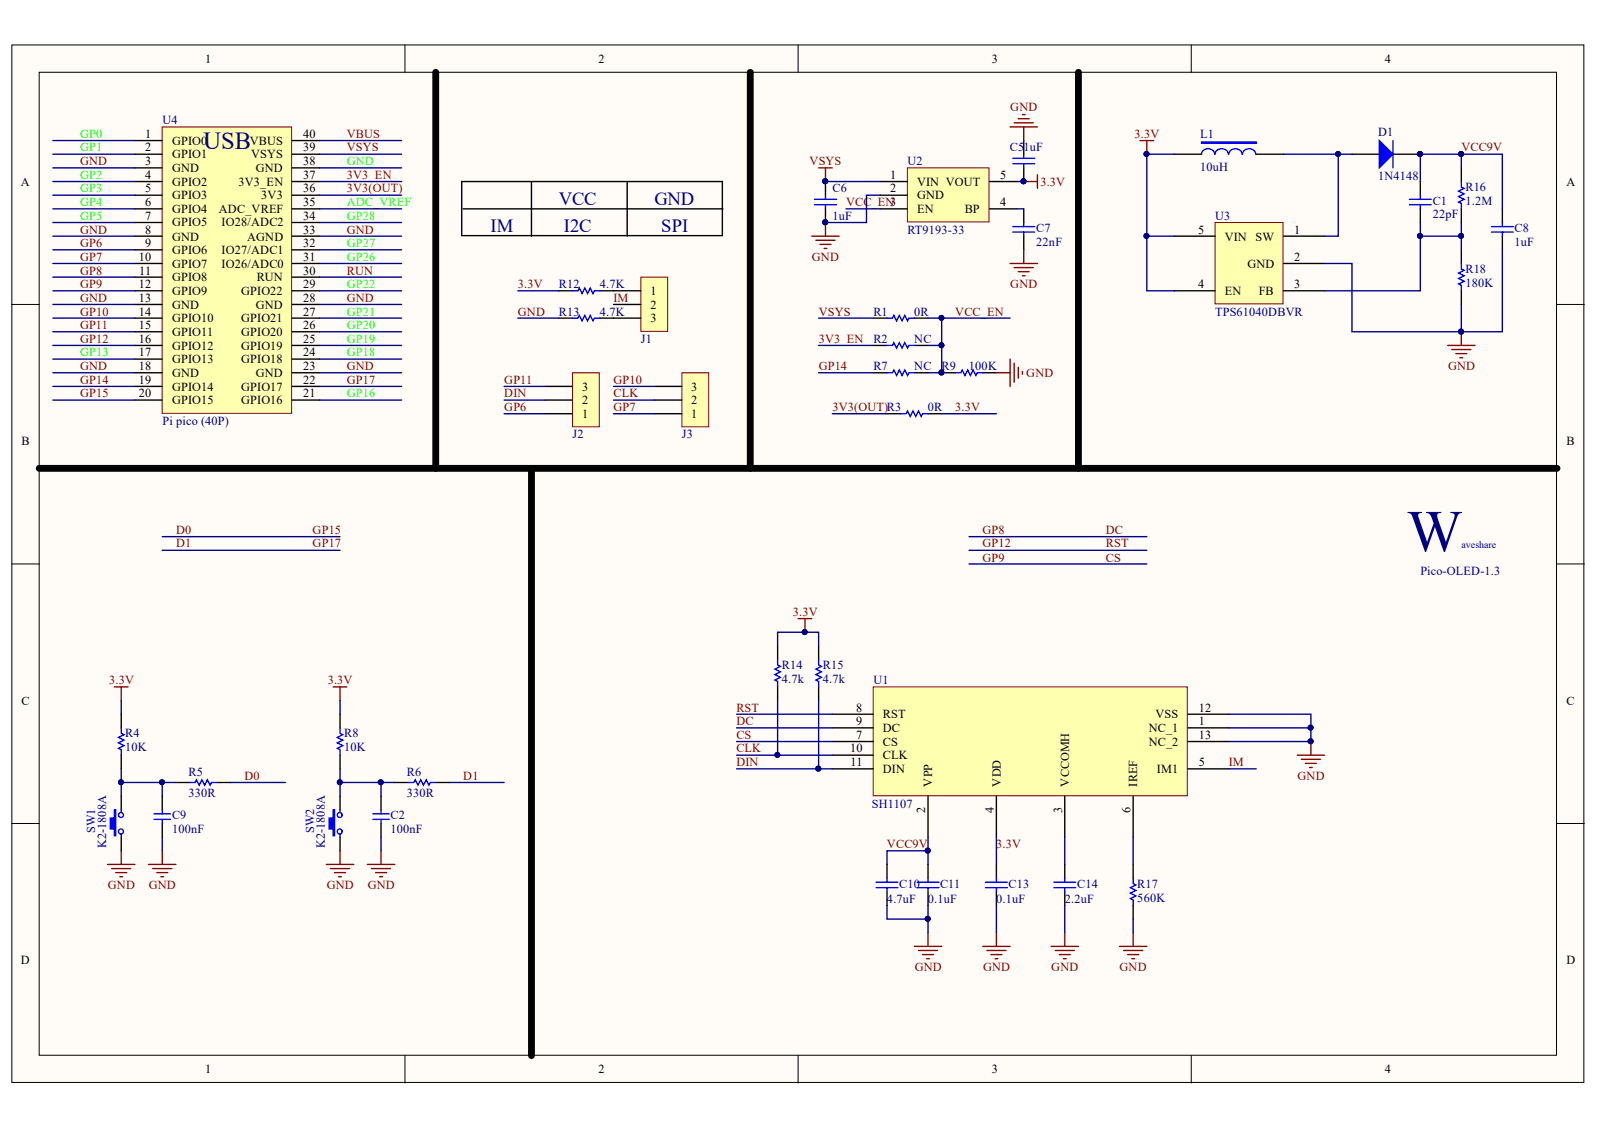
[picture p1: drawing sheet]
<svg xmlns="http://www.w3.org/2000/svg" width="297mm" height="210mm" viewBox="0 0 297 210" stroke-linecap="round" stroke-linejoin="round" font-family="sans-serif">
<defs><g id="words">
<text font-size="11" fill="#000080" x="261.5" y="102.5">W</text>
<text font-size="4.6" fill="#000080" x="37.8" y="27.6">USB</text>
<g font-size="3.5" fill="#000080">
<text x="103.9" y="38">VCC</text>
<text x="121.6" y="38">GND</text>
<text x="91.2" y="43.2">IM</text>
<text x="104.8" y="43.2">I2C</text>
<text x="122.9" y="43.2">SPI</text>
</g>
<g font-size="2.3">
<text x="38.2" y="11.7">1</text>
<text x="111.2" y="11.7">2</text>
<text x="184.3" y="11.7">3</text>
<text x="257.4" y="11.7">4</text>
<text x="27" y="25.6">1</text>
<text x="27" y="28.2">2</text>
<text x="32" y="26.9">GPIO0</text>
<text x="32" y="29.4">GPIO1</text>
<text x="46.4" y="26.9">VBUS</text>
<text x="46.7" y="29.4">VSYS</text>
<text x="56.3" y="28.2">39</text>
<text x="56.3" y="25.6">40</text>
<text x="3.9" y="34.5">A</text>
<text x="27" y="30.7">3</text>
<text x="27" y="33.2">4</text>
<text x="27" y="35.8">5</text>
<text x="32" y="32">GND</text>
<text x="32" y="34.5">GPIO2</text>
<text x="44.3" y="34.5">3V3_EN</text>
<text x="47.5" y="32">GND</text>
<text x="56.3" y="35.8">36</text>
<text x="56.3" y="33.2">37</text>
<text x="56.3" y="30.7">38</text>
<text x="165.5" y="33.2">1</text>
<text x="165.5" y="35.8">2</text>
<text x="170.5" y="34.5">VIN VOUT</text>
<text x="185.9" y="33.2">5</text>
<text x="291.2" y="34.5">A</text>
<text x="27" y="38.3">6</text>
<text x="27" y="40.8">7</text>
<text x="32" y="37">GPIO3</text>
<text x="32" y="39.6">GPIO4</text>
<text x="40.7" y="39.6">ADC_VREF</text>
<text x="48.6" y="37">3V3</text>
<text x="56.3" y="40.8">34</text>
<text x="56.3" y="38.3">35</text>
<text x="170.5" y="37">GND</text>
<text x="170.5" y="39.6">EN</text>
<text x="179.3" y="39.6">BP</text>
<text x="185.9" y="38.3">4</text>
<text x="27" y="43.5">8</text>
<text x="27" y="46">9</text>
<text x="32" y="42.1">GPIO5</text>
<text x="32" y="44.7">GND</text>
<text x="32" y="47.3">GPIO6</text>
<text x="41.2" y="47.3">IO27/ADC1</text>
<text x="41.2" y="42.1">IO28/ADC2</text>
<text x="45.9" y="44.7">AGND</text>
<text x="56.3" y="46">32</text>
<text x="56.3" y="43.5">33</text>
<text x="222.7" y="43.5">5</text>
<text x="227.6" y="44.7">VIN</text>
<text x="233.4" y="44.7">SW</text>
<text x="240.6" y="43.5">1</text>
<text x="25.8" y="48.5">10</text>
<text x="25.8" y="53.6">12</text>
<text x="25.9" y="51.1">11</text>
<text x="32" y="49.8">GPIO7</text>
<text x="32" y="52.3">GPIO8</text>
<text x="41.2" y="49.8">IO26/ADC0</text>
<text x="47.7" y="52.3">RUN</text>
<text x="56.3" y="53.6">29</text>
<text x="56.3" y="51.1">30</text>
<text x="56.3" y="48.5">31</text>
<text x="222.7" y="53.6">4</text>
<text x="231.9" y="49.8">GND</text>
<text x="240.6" y="48.5">2</text>
<text x="240.6" y="53.6">3</text>
<text x="25.8" y="56.1">13</text>
<text x="25.8" y="58.7">14</text>
<text x="32" y="54.9">GPIO9</text>
<text x="32" y="57.4">GND</text>
<text x="32" y="59.9">GPIO10</text>
<text x="44.8" y="59.9">GPIO21</text>
<text x="44.8" y="54.9">GPIO22</text>
<text x="47.5" y="57.4">GND</text>
<text x="56.3" y="58.7">27</text>
<text x="56.3" y="56.1">28</text>
<text x="120.9" y="54.9">1</text>
<text x="120.9" y="57.4">2</text>
<text x="120.9" y="59.9">3</text>
<text x="227.6" y="54.9">EN</text>
<text x="234" y="54.9">FB</text>
<text x="25.8" y="61.2">15</text>
<text x="25.8" y="63.7">16</text>
<text x="32" y="62.5">GPIO11</text>
<text x="32" y="65">GPIO12</text>
<text x="44.8" y="65">GPIO19</text>
<text x="44.8" y="62.5">GPIO20</text>
<text x="56.3" y="63.7">25</text>
<text x="56.3" y="61.2">26</text>
<text x="25.8" y="66.3">17</text>
<text x="25.8" y="68.8">18</text>
<text x="25.8" y="71.3">19</text>
<text x="32" y="67.5">GPIO13</text>
<text x="32" y="70.1">GND</text>
<text x="44.8" y="67.5">GPIO18</text>
<text x="47.5" y="70.1">GND</text>
<text x="56.3" y="71.3">22</text>
<text x="56.3" y="68.8">23</text>
<text x="56.3" y="66.3">24</text>
<text x="25.8" y="73.9">20</text>
<text x="32" y="72.6">GPIO14</text>
<text x="32" y="75.2">GPIO15</text>
<text x="44.8" y="75.2">GPIO16</text>
<text x="44.8" y="72.6">GPIO17</text>
<text x="56.3" y="73.9">21</text>
<text x="108.2" y="77.7">1</text>
<text x="108.2" y="75.2">2</text>
<text x="108.2" y="72.6">3</text>
<text x="128.5" y="77.7">1</text>
<text x="128.5" y="75.2">2</text>
<text x="128.5" y="72.6">3</text>
<text x="4" y="82.8">B</text>
<text x="291.2" y="82.8">B</text>
<text x="4" y="131">C</text>
<text x="291.2" y="131">C</text>
<text x="159.1" y="137.4">7</text>
<text x="159.1" y="132.3">8</text>
<text x="159.1" y="134.8">9</text>
<text x="164.1" y="133.6">RST</text>
<text x="164.1" y="136.1">DC</text>
<text x="213.5" y="136.1">NC_1</text>
<text x="214.8" y="133.6">VSS</text>
<text x="222.8" y="132.3">12</text>
<text x="222.8" y="134.8">1</text>
<text x="222.8" y="137.4">13</text>
<text x="158" y="139.9">10</text>
<text x="158.1" y="142.4">11</text>
<text x="164.1" y="138.6">CS</text>
<text x="164.1" y="141.2">CLK</text>
<text x="164.1" y="143.7">DIN</text>
<text x="213.5" y="138.6">NC_2</text>
<text x="215" y="143.7">IM1</text>
<text x="222.8" y="142.4">5</text>
<text x="173.3" y="146.2" transform="rotate(-90 173.3 146.2)">VPP</text>
<text x="186" y="146.2" transform="rotate(-90 186 146.2)">VDD</text>
<text x="198.7" y="146.2" transform="rotate(-90 198.7 146.2)">VCCOMH</text>
<text x="211.4" y="146.2" transform="rotate(-90 211.4 146.2)">IREF</text>
<text x="172" y="151.2" transform="rotate(-90 172 151.2)">2</text>
<text x="184.8" y="151.2" transform="rotate(-90 184.8 151.2)">4</text>
<text x="197.4" y="151.2" transform="rotate(-90 197.4 151.2)">3</text>
<text x="210.1" y="151.2" transform="rotate(-90 210.1 151.2)">6</text>
<text x="3.9" y="179.3">D</text>
<text x="291.2" y="179.3">D</text>
<text x="38.2" y="199.6">1</text>
<text x="111.2" y="199.6">2</text>
<text x="184.3" y="199.6">3</text>
<text x="257.4" y="199.6">4</text>
</g>
<g font-size="2.3" fill="#000080">
<text x="30.2" y="23.1">U4</text>
<text x="187.7" y="28.2">C51uF</text>
<text x="223.1" y="25.6">L1</text>
<text x="256.2" y="25.4">D1</text>
<text x="154.7" y="35.8">C6</text>
<text x="168.7" y="30.7">U2</text>
<text x="223.1" y="31.7">10uH</text>
<text x="256.2" y="33.5">1N4148</text>
<text x="272.4" y="35.5">R16</text>
<text x="154.7" y="40.8">1uF</text>
<text x="225.9" y="40.8">U3</text>
<text x="266.3" y="38">C1</text>
<text x="266.3" y="40.6">22pF</text>
<text x="272.4" y="38">1.2M</text>
<text x="168.7" y="43.5">RT9193-33</text>
<text x="192.6" y="43.1">C7</text>
<text x="192.6" y="45.7">22nF</text>
<text x="281.5" y="43.1">C8</text>
<text x="281.5" y="45.7">1uF</text>
<text x="103.9" y="53.6">R12</text>
<text x="111.5" y="53.6">4.7K</text>
<text x="272.4" y="50.8">R18</text>
<text x="272.4" y="53.3">180K</text>
<text x="103.9" y="58.7">R13</text>
<text x="111.5" y="58.7">4.7K</text>
<text x="162.3" y="58.7">R1</text>
<text x="170" y="58.7">0R</text>
<text x="225.9" y="58.7">TPS61040DBVR</text>
<text x="119.1" y="63.7">J1</text>
<text x="162.3" y="63.7">R2</text>
<text x="170" y="63.7">NC</text>
<text x="162.3" y="68.8">R7</text>
<text x="170" y="68.8">NC</text>
<text x="175" y="68.8">R9</text>
<text x="180.1" y="68.8">100K</text>
<text x="172.5" y="76.4">0R</text>
<text x="30.2" y="79">Pi pico (40P)</text>
<text x="106.4" y="81.5">J2</text>
<text x="126.7" y="81.5">J3</text>
<text x="264" y="106.9">Pico-OLED-1.3</text>
<text x="145.3" y="124.4">R14</text>
<text x="152.9" y="124.4">R15</text>
<text x="145.3" y="127">4.7k</text>
<text x="152.9" y="127">4.7k</text>
<text x="162.3" y="127.2">U1</text>
<text x="23.3" y="137.1">R4</text>
<text x="64" y="137.1">R8</text>
<text x="23.3" y="139.6">10K</text>
<text x="64" y="139.6">10K</text>
<text x="35" y="144.2">R5</text>
<text x="35" y="148.3">330R</text>
<text x="75.6" y="144.2">R6</text>
<text x="75.6" y="148.3">330R</text>
<text x="17.7" y="154.9" transform="rotate(-90 17.7 154.9)">SW1</text>
<text x="32" y="152.3">C9</text>
<text x="32" y="154.9">100nF</text>
<text x="58.4" y="154.9" transform="rotate(-90 58.4 154.9)">SW2</text>
<text x="72.6" y="152.3">C2</text>
<text x="72.6" y="154.9">100nF</text>
<text x="162.1" y="150.3">SH1107</text>
<text x="19.7" y="157.6" transform="rotate(-90 19.7 157.6)">K2-1808A</text>
<text x="60.4" y="157.6" transform="rotate(-90 60.4 157.6)">K2-1808A</text>
<text x="164.9" y="167.9">4.7uF</text>
<text x="167.2" y="165.1">C10</text>
<text x="172.5" y="167.9">0.1uF</text>
<text x="174.8" y="165.1">C11</text>
<text x="185.2" y="167.9">0.1uF</text>
<text x="187.5" y="165.1">C13</text>
<text x="198" y="167.9">2.2uF</text>
<text x="200.2" y="165.1">C14</text>
<text x="211.4" y="165.1">R17</text>
<text x="211.4" y="167.6">560K</text>
</g>
<g font-size="2.3" fill="#800000">
<text x="187.8" y="20.5">GND</text>
<text x="64.5" y="25.6">VBUS</text>
<text x="64.5" y="28.2">VSYS</text>
<text x="210.9" y="25.6">3.3V</text>
<text x="271.6" y="28.2">VCC9V</text>
<text x="14.9" y="30.7">GND</text>
<text x="64.5" y="35.8">3V3(OUT)</text>
<text x="64.5" y="33.2">3V3_EN</text>
<text x="150.5" y="30.7">VSYS</text>
<text x="193.4" y="34.5">3.3V</text>
<text x="157.3" y="38.3">VCC_EN3</text>
<text x="14.9" y="43.5">GND</text>
<text x="14.9" y="46">GP6</text>
<text x="64.5" y="43.5">GND</text>
<text x="14.9" y="51.1">GP8</text>
<text x="14.9" y="53.6">GP9</text>
<text x="14.9" y="48.5">GP7</text>
<text x="64.5" y="51.1">RUN</text>
<text x="96.3" y="53.6">3.3V</text>
<text x="150.9" y="48.5">GND</text>
<text x="187.8" y="53.6">GND</text>
<text x="14.9" y="56.1">GND</text>
<text x="14.9" y="58.7">GP10</text>
<text x="64.5" y="56.1">GND</text>
<text x="96.3" y="58.7">GND</text>
<text x="114" y="56.1">IM</text>
<text x="152.2" y="58.7">VSYS</text>
<text x="177.6" y="58.7">VCC_EN</text>
<text x="14.9" y="61.2">GP11</text>
<text x="14.9" y="63.7">GP12</text>
<text x="152.2" y="63.7">3V3_EN</text>
<text x="14.9" y="68.8">GND</text>
<text x="14.9" y="71.3">GP14</text>
<text x="64.5" y="71.3">GP17</text>
<text x="64.5" y="68.8">GND</text>
<text x="93.7" y="71.3">GP11</text>
<text x="114" y="71.3">GP10</text>
<text x="152.2" y="68.8">GP14</text>
<text x="190.8" y="70.1">GND</text>
<text x="269.2" y="68.8">GND</text>
<text x="14.9" y="73.9">GP15</text>
<text x="93.7" y="73.9">DIN</text>
<text x="93.7" y="76.4">GP6</text>
<text x="114" y="73.9">CLK</text>
<text x="114" y="76.4">GP7</text>
<text x="154.7" y="76.4">3V3(OUT)R3</text>
<text x="177.6" y="76.4">3.3V</text>
<text x="32.7" y="99.2">D0</text>
<text x="32.7" y="101.8">D1</text>
<text x="58.1" y="101.8">GP17</text>
<text x="58.1" y="99.2">GP15</text>
<text x="182.6" y="99.2">GP8</text>
<text x="182.6" y="101.8">GP12</text>
<text x="205.6" y="99.2">DC</text>
<text x="205.6" y="101.8">RST</text>
<text x="182.6" y="104.4">GP9</text>
<text x="205.6" y="104.4">CS</text>
<text x="147.4" y="114.5">3.3V</text>
<text x="20.3" y="127.2">3.3V</text>
<text x="60.9" y="127.2">3.3V</text>
<text x="136.9" y="137.4">CS</text>
<text x="136.9" y="134.8">DC</text>
<text x="136.9" y="132.3">RST</text>
<text x="136.9" y="142.4">DIN</text>
<text x="136.9" y="139.9">CLK</text>
<text x="228.4" y="142.4">IM</text>
<text x="45.4" y="145">D0</text>
<text x="86.1" y="145">D1</text>
<text x="241.2" y="145">GND</text>
<text x="164.9" y="157.6">VCC9V</text>
<text x="185.2" y="157.6">3.3V</text>
<text x="20" y="165.3">GND</text>
<text x="27.7" y="165.3">GND</text>
<text x="60.7" y="165.3">GND</text>
<text x="68.4" y="165.3">GND</text>
<text x="170" y="180.6">GND</text>
<text x="182.7" y="180.6">GND</text>
<text x="195.4" y="180.6">GND</text>
<text x="208.1" y="180.6">GND</text>
</g>
<g font-size="2.3" fill="#0f0">
<text x="14.9" y="25.6">GP0</text>
<text x="14.9" y="28.2">GP1</text>
<text x="14.9" y="33.2">GP2</text>
<text x="14.9" y="35.8">GP3</text>
<text x="64.5" y="30.7">GND</text>
<text x="14.9" y="38.3">GP4</text>
<text x="14.9" y="40.8">GP5</text>
<text x="64.5" y="40.8">GP28</text>
<text x="64.5" y="38.3">ADC_VREF</text>
<text x="64.5" y="46">GP27</text>
<text x="64.5" y="53.6">GP22</text>
<text x="64.5" y="48.5">GP26</text>
<text x="64.5" y="58.7">GP21</text>
<text x="64.5" y="63.7">GP19</text>
<text x="64.5" y="61.2">GP20</text>
<text x="14.9" y="66.3">GP13</text>
<text x="64.5" y="66.3">GP18</text>
<text x="64.5" y="73.9">GP16</text>
</g>
<text font-size="1.9" fill="#000080" x="271.6" y="101.9">aveshare</text>
</g></defs>
<g fill="#fffcf8" stroke="#000" stroke-width=".19">
<path d="M2.2 8.4h292.2v192.8h-292.2z"/>
<path d="M7.3 13.4h282v182.8h-282z"/>
</g>
<path d="M75.3 8.4v5M148.4 8.4v5M221.4 8.4v5M2.2 56.6h5.1M289.4 56.6h5.1M2.2 104.9h5.1M289.4 104.9h5.1M2.2 153.1h5.1M289.4 153.1h5.1M75.3 196.3v5M148.4 196.3v5M221.4 196.3v5" fill="none" stroke="#000" stroke-width=".19"/>
<path d="M22.5 132.8v2.5M22.5 140.4v2.5M22.5 148v2.6M22.5 155.6v2.6M30.2 148v2.6M30.2 153.1v2.5M32.7 145.5h2.5M40.3 145.5h2.6" fill="none" stroke="#000" stroke-width=".25"/>
<path d="M22.5 135.3v1l.5 .3-1 .5 1 .5-1 .5 1 .5-1 .5 .5 .3v1M28.6 152.3h3.1M28.6 151.3h3.1M30.2 150.6v.7M30.2 152.3v.8M35.2 145.5h1.1l.2-.5 .5 1 .5-1 .5 1 .5-1 .6 1 .2-.5h1" fill="none" stroke="#00f" stroke-width=".25"/>
<path d="M21.3 127.7h2.5M22.5 127.7v2.5M22.5 158.2v2.5M30.2 158.2v2.5M20 160.7h5.1M20.8 161.5h3.5M21.5 162.2h2.1M22.3 163h.5M27.6 160.7h5.1M28.4 161.5h3.5M29.1 162.2h2.1M29.9 163h.5" fill="none" stroke="#800000" stroke-width=".25"/>
<path d="M21.3 150.6h.2v4.8h-.2v-1.3h-.8v-2h.8z" fill-rule="evenodd" fill="#00f"/>
<g fill="none" stroke="#00f" stroke-width=".25">
<path d="M63.2 135.3v1l.5 .3-1 .5 1 .5-1 .5 1 .5-1 .5 .5 .3v1M21.3 150.6h.2v4.8h-.2v-1.3h-.8v-2h.8zM22.5 150.6v.5M22.5 155.1v.5M69.3 152.3h3.1M69.3 151.3h3.1M70.8 150.6v.7M70.8 152.3v.8M75.9 145.5h1l.3-.5 .5 1 .5-1 .5 1 .5-1 .5 1 .3-.5h1"/>
<circle cx="22.5" cy="154.6" r=".46"/>
<circle cx="22.5" cy="151.5" r=".46"/>
</g>
<path d="M63.2 132.8v2.5M63.2 140.4v2.5M63.2 148v2.6M63.2 155.6v2.6M70.8 148v2.6M70.8 153.1v2.5M73.4 145.5h2.5M81 145.5h2.5" fill="none" stroke="#000" stroke-width=".25"/>
<path d="M61.9 127.7h2.6M63.2 127.7v2.5M63.2 158.2v2.5M70.8 158.2v2.5M60.7 160.7h5M61.4 161.5h3.6M62.2 162.2h2M62.9 163h.6M68.3 160.7h5.1M69.1 161.5h3.5M69.8 162.2h2M70.6 163h.5" fill="none" stroke="#800000" stroke-width=".25"/>
<path d="M61.9 150.6h.3v4.8h-.3v-1.3h-.7v-2h.7z" fill-rule="evenodd" fill="#00f"/>
<g fill="none" stroke="#00f" stroke-width=".25">
<path d="M61.9 150.6h.3v4.8h-.3v-1.3h-.7v-2h.7zM63.2 150.6v.5M63.2 155.1v.5"/>
<circle cx="63.1" cy="154.6" r=".46"/>
<circle cx="63.2" cy="151.5" r=".46"/>
</g>
<path d="M168.7 31.2h15.1v10.1h-15.1z" fill="#ffffb0" stroke="#800000" stroke-width=".19"/>
<g fill="none" stroke="#000" stroke-width=".25">
<path d="M153.4 33.8v2.5M153.4 38.8v2.6M163.6 33.8h5.1M163.6 36.3h5.1M163.6 38.8h5.1M183.9 33.8h5.1M183.9 38.8h5.1M190.3 26.1v2.6M190.3 31.2v2.6M190.3 38.8v2.6M190.3 43.9v2.5M144.5 120.1v2.5"/>
<path d="M144.5 127.7v2.5M152.2 120.1v2.5M152.2 127.7v2.5M164.9 160.7v2.6M164.9 165.8v2.5M172.5 160.7v2.6M172.5 165.8v2.5M185.2 160.7v2.6M185.2 165.8v2.5M197.9 160.7v2.6M197.9 165.8v2.5M210.6 160.7v2.6"/>
<path d="M210.6 168.3v2.6"/>
</g>
<g fill="#000080" stroke="#000080" stroke-width=".19">
<circle cx="153.4" cy="41.3" r=".46"/>
<circle cx="153.4" cy="33.7" r=".46"/>
<circle cx="190.2" cy="33.7" r=".46"/>
<circle cx="243.6" cy="137.8" r=".46"/>
</g>
<g fill="none" stroke="#00f" stroke-width=".25">
<path d="M151.4 37.1h4.1M151.4 38.1h4.1M153.4 36.3v.8M153.4 38.1v.7M188.3 29.4h4M188.3 30.4h4M190.3 28.7v.7M190.3 30.4v.8M188.3 42.1h4M188.3 43.1h4M190.3 41.4v.7M190.3 43.1v.8"/>
<path d="M144.5 122.6v1l.6 .3-1.1 .5 1.1 .5-1.1 .5 1.1 .5-1.1 .5 .5 .3v1M152.2 122.6v1l.5 .3-1 .5 1 .5-1 .5 1 .5-1 .5 .5 .3v1M162.8 164h4.1M162.8 165h4.1M164.9 163.3v.7M164.9 165v.8M170.5 164h4M170.5 165h4M172.5 163.3v.7M172.5 165v.8M183.2 164h4M183.2 165h4"/>
<path d="M185.2 163.3v.7M185.2 165v.8M195.9 164h4.1M195.9 165h4.1M197.9 163.3v.7M197.9 165v.8M210.6 163.3v1l.5 .2-1 .5 1 .5-1 .6 1 .5-1 .5 .5 .2v1"/>
</g>
<g fill="none" stroke="#800000" stroke-width=".25">
<path d="M187.8 23.6h5M188.5 22.8h3.6M189.3 22.1h2M190 21.3h.6M190.3 23.6v2.5M190.3 33.8h2.5M192.8 32.5v2.5M150.9 43.9h5.1M151.7 44.7h3.5M152.4 45.4h2.1M153.2 46.2h.5M153.4 41.4v2.5"/>
<path d="M187.8 49h5M188.5 49.7h3.6M189.3 50.5h2M190 51.3h.6M190.3 46.4v2.6M243.7 137.9v2.5M241.1 140.4h5.1M241.9 141.2h3.6M242.7 141.9h2M243.4 142.7h.5M170 176h5M170.7 176.7h3.6"/>
<path d="M171.5 177.5h2M172.2 178.2h.6M172.5 173.4v2.6M182.7 176h5.1M183.4 176.7h3.6M184.2 177.5h2M185 178.2h.5M185.2 173.4v2.6M195.4 176h5.1M196.1 176.7h3.6M196.9 177.5h2M197.7 178.2h.5"/>
<path d="M197.9 173.4v2.6M208.1 176h5.1M208.9 176.7h3.5M209.6 177.5h2M210.4 178.2h.5M210.6 173.4v2.6"/>
</g>
<path d="M139.5 13.4v73.7M7.3 87.1h282.1M98.8 87.1v109.2" fill="none" stroke="#000" stroke-width="1.3"/>
<path d="M162.3 127.7h58.4v20.2h-58.4z" fill="#ffffb0" stroke="#800000" stroke-width=".19"/>
<g fill="none" stroke="#000" stroke-width=".25">
<path d="M85.8 33.8h48.5v10h-48.5zM86.1 38.8h48.3M98.8 33.8v10.1M116.6 33.8v10.1M103.9 59.1h2.5M103.9 54.1h2.5M111.5 59.1h2.5M111.5 54.1h2.5M154.7 137.9h7.6M154.7 132.8h7.6M154.7 135.3h7.6M220.8 137.9h7.6"/>
<path d="M220.8 132.8h7.6M220.8 135.3h7.6M154.7 140.4h7.6M154.7 142.9h7.6M172.5 148v7.6M185.2 148v7.6M197.9 148v7.6M210.6 148v7.6M220.8 142.9h7.6"/>
</g>
<path d="M106.4 59.1h1l.3-.5 .5 1.1 .5-1.1 .5 1.1 .5-1.1 .5 1.1 .3-.6h1M106.4 54.1h1l.3-.5 .5 1 .5-1 .5 1 .5-1 .5 1 .3-.5h1" fill="none" stroke="#00f" stroke-width=".25"/>
<path d="M119.1 51.5h5v10.1h-5z" fill="#ffffb0" stroke="#800000" stroke-width=".19"/>
<path d="M251.3 28.7h5.1M258.9 28.7h5.1M114 54.1h5.1M114 56.6h5.1M114 59.1h5.1" fill="none" stroke="#000" stroke-width=".25"/>
<circle cx="264" cy="28.6" r=".46" fill="#000080" stroke="#000080" stroke-width=".19"/>
<path d="M256.4 26.1l2.5 2.6-2.5 2.5z" fill="#00f"/>
<path d="M256.4 26.1l2.5 2.6-2.5 2.5zM258.9 26.1v5.1M262 37.1h4M262 38.1h4M264 36.3v.8M264 38.1v.7M271.6 33.8v1l.5 .2-1 .5 1 .5-1 .5 1 .6-1 .5 .5 .2v1M271.6 49v1l.5 .3-1 .5 1 .5-1 .5 1 .5-1 .5 .5 .2v1.1M277.2 42.1h4.1M277.2 43.1h4.1M279.3 41.4v.7M279.3 43.1v.8" fill="none" stroke="#00f" stroke-width=".25"/>
<g fill="#000080" stroke="#000080" stroke-width=".19">
<circle cx="264" cy="28.6" r=".46"/>
<circle cx="271.6" cy="61.6" r=".46"/>
<circle cx="271.6" cy="28.6" r=".46"/>
</g>
<path d="M264 33.8v2.5M264 38.8v2.6M271.6 31.2v2.6M271.6 38.8v2.6M279.3 38.8v2.6M271.6 46.4v2.6M271.6 54.1v2.5M279.3 43.9v2.5" fill="none" stroke="#000" stroke-width=".25"/>
<path d="M269.1 64.2h5.1M269.9 65h3.5M270.6 65.7h2.1M271.4 66.5h.5M271.6 61.7v2.5" fill="none" stroke="#800000" stroke-width=".25"/>
<path d="M225.9 41.4h12.6v15.1h-12.6z" fill="#ffffb0" stroke="#800000" stroke-width=".19"/>
<path d="M218.3 28.7h5M233.5 28.7h5.1M218.3 43.9h7.6M218.3 54.1h7.6M238.6 43.9h7.6M238.6 49h7.6M238.6 54.1h7.6" fill="none" stroke="#000" stroke-width=".25"/>
<path d="M223.3 26.4h10.2v.2h-10.2zM223.3 26.5h10.2M225.8 28.7a1.24 1.24 0 0 0-1.2-1.1 1.24 1.24 0 0 0-1.3 1.1M228.3 28.7a1.25 1.25 0 0 0-1.2-1.1 1.25 1.25 0 0 0-1.2 1.1M230.9 28.7a1.24 1.24 0 0 0-1.3-1.1 1.24 1.24 0 0 0-1.2 1.1M233.4 28.7a1.24 1.24 0 0 0-1.2-1.1 1.24 1.24 0 0 0-1.2 1.1" fill="none" stroke="#00f" stroke-width=".25"/>
<path d="M81 13.4v73.7M200.5 13.4v73.7" fill="none" stroke="#000" stroke-width="1.3"/>
<path d="M211.9 26.1h2.5M213.2 26.1v2.6M148.4 115h2.5M149.6 115v2.5" fill="none" stroke="#800000" stroke-width=".25"/>
<g fill="#000080" stroke="#000080" stroke-width=".19">
<circle cx="213.1" cy="28.6" r=".46"/>
<circle cx="149.6" cy="117.5" r=".46"/>
</g>
<path d="M106.4 69.3h5v10.1h-5z" fill="#ffffb0" stroke="#800000" stroke-width=".19"/>
<path d="M101.3 76.9h5.1M101.3 74.4h5.1M101.3 71.8h5.1" fill="none" stroke="#000" stroke-width=".25"/>
<path d="M126.8 69.3h4.9v10.1h-4.9z" fill="#ffffb0" stroke="#800000" stroke-width=".19"/>
<path d="M162.3 59.1h2.6M170 59.1h2.5M121.7 76.9h5.1M121.7 74.4h5.1M121.7 71.8h5.1M162.3 64.2h2.6M162.3 69.3h2.6M170 64.2h2.5M170 69.3h2.5M175 69.3h2.6M182.7 69.3h2.5" fill="none" stroke="#000" stroke-width=".25"/>
<path d="M164.9 59.1h1l.2-.5 .6 1.1 .5-1.1 .5 1.1 .5-1.1 .5 1.1 .2-.6h1.1M164.9 64.2h1l.2-.5 .6 1 .5-1 .5 1 .5-1 .5 1 .2-.5h1.1M164.9 69.3h1l.2-.5 .6 1 .5-1 .5 1 .5-1 .5 1 .2-.5h1.1M177.6 69.3h1l.3-.5 .5 1 .5-1 .5 1 .5-1 .5 1 .3-.5h1" fill="none" stroke="#00f" stroke-width=".25"/>
<circle cx="175" cy="69.3" r=".46" fill="#000080" stroke="#000080" stroke-width=".19"/>
<path d="M185.2 69.3h2.6M187.8 66.8v5M188.5 67.5v3.6M189.3 68.3v2M190 69v.6" fill="none" stroke="#800000" stroke-width=".25"/>
<path d="M30.1 23.6h24.1v53.2h-24.1z" fill="#ffffb0" stroke="#800000" stroke-width=".19"/>
<g fill="none" stroke="#000" stroke-width=".25">
<path d="M25.1 26.1h5.1M25.1 28.7h5.1M25.1 31.2h5.1M25.1 33.8h5.1M25.1 36.3h5.1M25.1 38.8h5.1M54.3 26.1h5.1M54.3 28.7h5.1M54.3 31.2h5.1M54.3 33.8h5.1M54.3 36.3h5.1M54.3 38.8h5.1"/>
<path d="M25.1 41.4h5.1M25.1 43.9h5.1M25.1 46.4h5.1M25.1 49h5.1M25.1 51.5h5.1M25.1 54.1h5.1M25.1 56.6h5.1M25.1 59.1h5.1M54.3 41.4h5.1M54.3 43.9h5.1M54.3 46.4h5.1M54.3 49h5.1"/>
<path d="M54.3 51.5h5.1M54.3 54.1h5.1M54.3 56.6h5.1M54.3 59.1h5.1M25.1 61.7h5.1M25.1 64.2h5.1M25.1 66.8h5.1M25.1 69.3h5.1M25.1 71.8h5.1M25.1 74.4h5.1M54.3 61.7h5.1M54.3 64.2h5.1"/>
<path d="M54.3 66.8h5.1M54.3 69.3h5.1M54.3 71.8h5.1M54.3 74.4h5.1M164.9 76.9h2.5M172.5 76.9h2.5"/>
</g>
<path d="M152.2 31.2h2.5M153.4 31.2v2.6" fill="none" stroke="#800000" stroke-width=".25"/>
<g fill="#000080" stroke="#000080" stroke-width=".19">
<circle cx="153.4" cy="33.7" r=".46"/>
<circle cx="30.1" cy="145.4" r=".46"/>
<circle cx="22.5" cy="145.4" r=".46"/>
<circle cx="70.8" cy="145.4" r=".46"/>
<circle cx="63.2" cy="145.4" r=".46"/>
<circle cx="153.4" cy="41.3" r=".46"/>
<circle cx="190.2" cy="33.7" r=".46"/>
<circle cx="144.5" cy="140.4" r=".46"/>
<circle cx="152.1" cy="142.9" r=".47"/>
<circle cx="149.6" cy="117.5" r=".46"/>
<circle cx="172.4" cy="158.1" r=".47"/>
<circle cx="243.6" cy="135.3" r=".46"/>
<circle cx="243.6" cy="137.8" r=".46"/>
<circle cx="248.7" cy="28.6" r=".46"/>
<circle cx="264" cy="43.9" r=".46"/>
<circle cx="213.1" cy="43.9" r=".46"/>
<circle cx="271.6" cy="43.9" r=".46"/>
<circle cx="271.6" cy="28.6" r=".46"/>
<circle cx="271.6" cy="61.6" r=".46"/>
<circle cx="213.1" cy="28.6" r=".46"/>
<circle cx="175" cy="59.1" r=".46"/>
<circle cx="175" cy="64.2" r=".46"/>
<circle cx="172.4" cy="170.8" r=".46"/>
<circle cx="264" cy="28.6" r=".46"/>
<circle cx="175" cy="69.3" r=".46"/>
</g>
<g fill="none" stroke="#000080" stroke-width=".25">
<path d="M9.8 38.8h15.3M9.8 33.8h15.3M9.8 26.1h15.3M9.8 28.7h15.3M9.8 31.2h15.3M9.8 36.3h15.3M59.4 38.8h15.2M59.4 33.8h15.2M59.4 26.1h15.2M59.4 28.7h15.2M59.4 31.2h15.2M59.4 36.3h15.2"/>
<path d="M153.4 33.8h10.2M157.3 38.8h6.3M163.6 36.3h-2.5v5.1h-7.7M189 38.8h1.3M189 33.8h1.3M218.3 28.7h-5.1v25.4h5.1M238.6 28.7h12.7M248.8 28.7v15.2h-2.6M264 33.8v-5.1h15.3v10.1M271.6 28.7v2.5M9.8 54.1h15.3M9.8 59.1h15.3"/>
<path d="M9.8 43.9h15.3M9.8 41.4h15.3M9.8 46.4h15.3M9.8 49h15.3M9.8 51.5h15.3M9.8 56.6h15.3M59.4 54.1h15.2M59.4 59.1h15.2M59.4 43.9h15.2M59.4 41.4h15.2M59.4 46.4h15.2M59.4 49h15.2"/>
<path d="M59.4 51.5h15.2M59.4 56.6h15.2M96.2 54.1h7.7M96.2 59.1h7.7M152.2 59.1h10.1M172.5 59.1h2.5M187.8 59.1h-12.8v10.2h-2.5M213.2 43.9h5.1M264 41.4v2.5M271.6 46.4v-2.5h-7.6v10.2h-17.8M271.6 41.4v2.5M271.6 56.6v5.1"/>
<path d="M279.3 46.4v15.3h-28v-12.7h-5.1M9.8 64.2h15.3M9.8 69.3h15.3M9.8 74.4h15.3M9.8 71.8h15.3M9.8 61.7h15.3M9.8 66.8h15.3M59.4 64.2h15.2M59.4 69.3h15.2M59.4 74.4h15.2M59.4 71.8h15.2M59.4 61.7h15.2"/>
<path d="M59.4 66.8h15.2M93.7 74.4h7.6M93.7 71.8h7.6M93.7 76.9h7.6M114 74.4h7.7M114 71.8h7.7M114 76.9h7.7M152.2 64.2h10.1M152.2 69.3h10.1M154.7 76.9h10.2M172.5 64.2h2.5M175 76.9h10.2"/>
<path d="M30.2 99.8h33M180.1 99.8h33.1M30.2 102.3h33M180.1 102.3h33.1M180.1 104.9h33.1M22.5 130.2v2.6M63.2 130.2v2.6M136.9 132.8h17.8M136.9 135.3h17.8M136.9 137.9h17.8M144.5 120.1v-2.6h7.7v2.6M144.5 130.2v10.2"/>
<path d="M152.2 130.2v12.7M228.4 135.3h15.3v2.6h-15.3M228.4 132.8h15.3v2.5M22.5 142.9v2.6h10.2M22.5 145.5v2.5M30.2 145.5v2.5M30.2 155.6v2.6M42.9 145.5h10.1M63.2 142.9v2.6h10.2M63.2 145.5v2.5M70.8 145.5v2.5M70.8 155.6v2.6"/>
<path d="M83.5 145.5h10.2M136.9 142.9h17.8M136.9 140.4h17.8M172.5 155.6v2.6h-7.6v2.5M172.5 158.2v2.5M185.2 155.6v5.1M197.9 155.6v5.1M210.6 155.6v5.1M228.4 142.9h5.1M164.9 168.3v2.6h7.6v-2.6M172.5 170.9v2.5M185.2 168.3v5.1"/>
<path d="M197.9 168.3v5.1M210.6 170.9v2.5"/>
</g>
<path d="M167.4 76.9h1l.3-.5 .5 1 .5-1 .5 1 .5-1 .5 1 .3-.5h1" fill="none" stroke="#00f" stroke-width=".25"/>
<use href="#words"/>
</svg>
